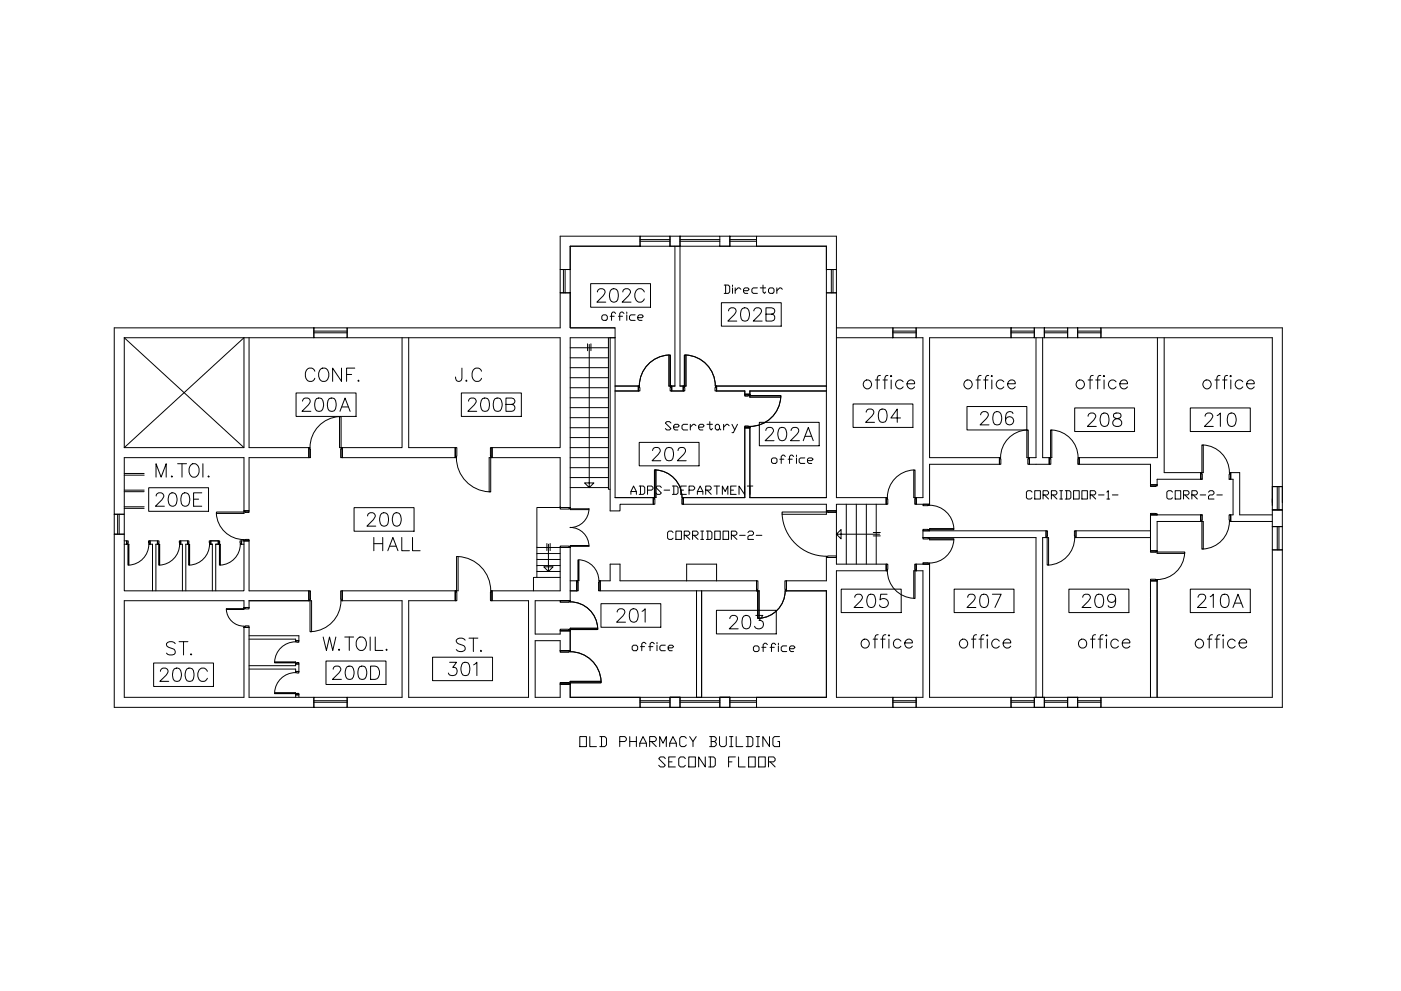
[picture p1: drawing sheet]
<svg xmlns="http://www.w3.org/2000/svg" width="420mm" height="297mm" viewBox="0 0 420 297" stroke-linecap="round" stroke-linejoin="round" font-family="sans-serif">
<!-- layer: 19-S$0$A-WALL -->
<g fill="none" stroke="#000" stroke-width=".3">
<path d="M168 70.8h24v3h-21v7h-3zM171 73.8h21M202.4 73.8v41.9h-1v1.5h3.5v-1.5h-1v-44.9h-3v3h3M215.9 70.8h3v3h-3M226.9 70.8h23.9v10h-3v-7h-20.9zM226.9 73.8h20.9M171 87.8h-3v10.5h-63.9v2.9h63.9v33h-20.5v3h20.5v14.9h3v-50.9h13.5M171 87.8v10.5h13.5v50.9M171 87.8v10.5h13.5M250.8 98.3h17v2.9h-17M274.8 98.3h28.4v2.9h-24.4v36h20.9v2h-20.9v11.9h-4v-1.9h2v-48h-2zM310.2 98.3h3v2.9h-3z"/>
<path d="M320.2 98.3h3v2.9h-3zM73.2 101.2v33h-35.9v-33h56.8v-2.9h-59.8v55.8h3v-16.9h35.9v15.9h1.5v-15.9h17.9v-3h-17.9v-33M120.6 101.2v33h-18v3h33.9v-3M122.6 101.2v33h13.9M183 101.2v51.9h2.9v-2h10M184.5 115.7h6.9v1.5h-6.9M247.8 115.7h-32.9v1.5h8.5v1h1.5v-1h22.9M310.7 101.2v36h-2v2h6v-2h-2v-36M347.1 101.2v36h-23.4v2h21.3v6.1h2v-1.6h13.6M349.1 101.2v40.5h11.3M136.5 134.2v3M323.7 137.2v2"/>
<path d="M73.2 153.1h1.5M168 152.1h.1M168 152.1h3M184.5 149.2h11.4v1.9M223.4 149.2h-18.5v1.9M223.4 149.2v-21h1.5v21h22.9v-61.4h3v61.4h15v1.9h-15v2h-3v-2h-42.9M345 159.1h-22.3v2h22.3M360.1 141.7v2M360.1 154.3v2M360.6 154.3h-15.6v10.8h2v-8.8h13.6M368.6 143.7h1.2v10.6h-1.1M368.7 141.7h3.1v12.6h9.8"/>
<path d="M368.7 156.3h12.9M369.1 141.7v2M369.1 154.3v2M381.6 152.8h3v5h-3zM381.6 152.8h3M381.6 157.8h3M381.6 145.9h3M384.6 150.6v-52.3h-54.4v2.9h51.4v50.3M34.3 160.1h3v17h35.9v-15h1.5v15h17.9v3h-17.9v2h-1.5v-2h-35.9v28.9h35.9v-20.9h1.5v20.9h19.4v3h-59.8zM102.6 177.1h33.9v3h-13.9v28.9h35.9v-28.9h-11v-3h20.5v-13h3v16h-10.5v9.9h7.5v-.9h3v5.9h-3v-3h-7.5v17h7.5v-4h3v4h21v3h-87.9v-3h16.5v-28.9h-18zM171 174.1h2v3M171 177.1h2"/>
<path d="M173 174.1v3M180 174.1v3M205.9 174.1h-20v-5h-2.9v5h-3v3h46.9v-3h-12M208.9 177.1v31.9h1.5v-31.9M247.8 177.1h-11.9v-3h11.9v-7h3v2h15v2h-15v37.9h17v3h-40.9v-3M247.8 177.1v31.9h-20.9M247.8 167.1h3M274.8 169.1h4v39.9h24.4v3h-28.4v-3h2v-37.9h-2zM345 174.1h2M347 173.8v35.2v-34.9h-2v34.9M200.9 209h3v3h-3zM215.9 209h3v3h-3z"/>
<path d="M310.2 209h3v3h-3zM310.7 209v-47.9h-33.9v-2h36.9v2h-1v47.9M320.2 209h3v3h-3zM330.2 209h51.4v-44.2h3v47.2h-54.4z"/>
</g>
<!-- layer: 19-S$0$A-WALL-PRHT -->
<g fill="none" stroke="#000" stroke-width=".3">
<path d="M37.3 142.4h5.9M37.3 141.9h5.9M37.3 147.4h5.9M37.3 146.9h5.9M37.3 152.4h5.9M37.3 151.9h5.9M37.3 162.1h.7v1h-.7M38 162.1v1M45.7 177.1v-14h-.7v-1h2.2v1h-.4v14M54.7 177.1v-14h-.5v-1h2v1h-.5v14M64.7 163.1h.8v-1h-2.3v1h.5v14M64.7 163.1h.8"/>
<path d="M64.7 163.1v14M73.2 162.1h-.8v1h.8M74.7 190.6h14.9v1.4h-.9v-.4h-14M74.7 199.5h14v-.5h.9v2.3h-.9v-.8h-14M88.7 209v-.7h.9v.7"/>
</g>
<!-- layer: 19-S$0$A-FLOR-BLOW -->
<path d="M168 152.1h-7v15.6M168 173.1h-8v4" fill="none" stroke="#000" stroke-width=".3"/>
<!-- layer: 19-S$0$A-FLOR-STRS -->
<g fill="none" stroke="#000" stroke-width=".3">
<path d="M171 104.2h11.5M171 107.2h11.5M171 110.2h11.5M171 113.2h11.5M171 116.2h11.5M171 119.2h11.5M171 122.2h11.5M171 125.2h11.5M171 128.2h11.5M171 131.2h11.5M171 134.2h11.5M171 137.2h11.5"/>
<path d="M171 146.1h11.5M171 140.2h11.5M171 143.1h11.5M250.8 153.1v14M253.8 151.1v18M256.8 151.1v18M259.8 151.1v18M262.8 151.1v18M161 164.1h7M161 165.9h7M161 169.5h7M161 171.3h7"/>
<path d="M168 167.7h-7v5.4"/>
</g>
<!-- layer: 19-S$0$A-COLS-CONC -->
<path d="M205.9 169.1h9v5h-9z" fill="none" stroke="#000" stroke-width=".3"/>
<!-- layer: 19-S$0$A-ANNO-TEXS -->
<g fill="none" stroke="#000" stroke-width=".3">
<path d="M94.4 111.3a1.46 1.46 0 0 0-1.7-1 1.46 1.46 0 0 0-1.1 1.6 1.75 1.75 0 0 0 .4 1.9 1.75 1.75 0 0 0 1.9 .3l.5-.7M95.9 110.9a1.48 1.48 0 0 1 1.7-.5 1.48 1.48 0 0 1 1 1.5 1.75 1.75 0 0 1-.4 1.9 1.75 1.75 0 0 1-1.9 .3 2.52 2.52 0 0 1-.4-3.2zM102.4 110.3v4l-2.6-4v4M103.9 112.2h1.6M106.4 110.3h-2.5v4M107.5 113.9l-.2 .2 .2 .2 .2-.2M138.5 110.3l-.1 3.6a.93 .93 0 0 1-1.6 0l-.2-.9M139.9 113.9l-.2 .2 .2 .2 .2-.2M144.4 111.3a1.46 1.46 0 0 0-1.7-1 1.46 1.46 0 0 0-1.1 1.6 1.75 1.75 0 0 0 .4 1.9 1.75 1.75 0 0 0 1.9 .3l.5-.7M262.5 113.9h1.3M264 112.5l-.7 .2-.2 .6v3.3M264.8 113.9h1.3"/>
<path d="M266.3 112.5l-.7 .2-.2 .6v3.3M267.3 112.5l.1 .2-.1 .2-.2-.2zM267.3 113.9v2.7M270.9 114.4a1.28 1.28 0 0 0-1.9-.1 1.28 1.28 0 0 0 0 1.8 1.28 1.28 0 0 0 1.9-.1M272 115h2.3a1.22 1.22 0 0 0-1.7-1 1.22 1.22 0 0 0-.4 2 1.17 1.17 0 0 0 2.1 0M292.7 113.9h1.3M294.2 112.5l-.7 .2-.2 .6v3.3M295 113.9h1.3M296.5 112.5l-.7 .2-.3 .6v3.3M297.4 112.5l.2 .2-.2 .2-.1-.2zM297.4 113.9v2.7M301 114.4a1.28 1.28 0 0 0-1.8-.1 1.28 1.28 0 0 0 0 1.8 1.28 1.28 0 0 0 1.8-.1"/>
<path d="M302.2 115h2.3a1.22 1.22 0 0 0-1.7-1 1.22 1.22 0 0 0-.4 2 1.17 1.17 0 0 0 2.1 0M326.3 113.9h1.4M327.8 112.5l-.7 .2-.2 .6v3.3M328.6 113.9h1.4M330.1 112.5l-.7 .2-.2 .6v3.3M331.1 112.5l.2 .2-.2 .2-.2-.2zM331.1 113.9v2.7M334.7 114.4a1.28 1.28 0 0 0-1.9-.1 1.28 1.28 0 0 0 0 1.8 1.28 1.28 0 0 0 1.9-.1M335.8 115h2.3a1.18 1.18 0 0 0-1.3-1.2 1.18 1.18 0 0 0-1 1.6 1.22 1.22 0 0 0 1 1.2 1.22 1.22 0 0 0 1.3-.6M364.4 113.9h1.3M365.9 112.5l-.8 .2-.2 .6v3.3M366.7 113.9h1.3"/>
<path d="M368.1 112.5l-.7 .2-.2 .6v3.3M369.1 112.5l.2 .2-.2 .2-.2-.2zM369.1 113.9v2.7M372.7 114.4a1.28 1.28 0 0 0-1.9-.1 1.28 1.28 0 0 0 0 1.8 1.28 1.28 0 0 0 1.9-.1M373.9 115h2.2a1.22 1.22 0 0 0-1.7-1 1.22 1.22 0 0 0-.3 2 1.17 1.17 0 0 0 2 0M53.3 139h2.6M54.6 139v4M57.4 139.2a1.52 1.52 0 0 1 2.3 1.3 1.75 1.75 0 0 1-.4 1.9 1.75 1.75 0 0 1-1.9 .4 2.49 2.49 0 0 1 0-3.6zM60.8 139v4M46.8 143v-4l1.5 4 1.5-4v4M51.5 142.6l-.1 .2 .1 .2 .2-.2M62.6 142.6l-.2 .2 .2 .2 .2-.2"/>
<path d="M112.1 161.1v4M112.1 163h2.7M114.8 161.1v4M116.3 165.1l1.5-4 1.6 4M116.9 163.7h1.9M120.5 161.1v4h2.3M123.7 161.1v4h2.3M52.5 192.9a1.46 1.46 0 0 0-1.4-.6 1.46 1.46 0 0 0-1.2 1l.4 .6 1.5 .6a.98 .98 0 0 1 .4 1.6 1.89 1.89 0 0 1-2.3-.3M53.7 192.3h2.7M55 192.3v4M57.3 195.9l-.2 .2 .2 .2 .2-.2M96.9 190.9l1 4.1 .9-4.1 1 4.1 .9-4.1"/>
<path d="M101.7 194.6l-.2 .1 .2 .3 .2-.3M103.4 190.9h2.7M104.7 190.9v4.1M107.6 191.1a1.52 1.52 0 0 1 2.3 1.4 1.75 1.75 0 0 1-.4 1.9 1.75 1.75 0 0 1-1.9 .3 2.4 2.4 0 0 1 0-3.6zM111 190.9v4.1M112.5 190.9v4.1h2.3M115.9 194.6l-.1 .1 .1 .3 .2-.3M139.5 191.9a1.71 1.71 0 0 0-2.7 0 1.07 1.07 0 0 0 .8 1.1l1.1 .4a.95 .95 0 0 1 .8 .7 .95 .95 0 0 1-.4 1 1.78 1.78 0 0 1-2.3-.4M140.6 191.3h2.7M142 191.3v4M144.2 194.9l-.1 .2 .1 .2 .3-.2M261.8 191.6h1.4"/>
<path d="M263.4 190.3l-.8 .2-.2 .5v3.2M264.1 191.6h1.3M265.7 190.3l-.8 .2-.2 .5v3.2M266.6 190.3l.2 .2-.2 .1-.2-.1zM266.6 191.6v2.6M270.2 192.2a1.26 1.26 0 0 0-1.9-.2 1.26 1.26 0 0 0 0 1.9 1.26 1.26 0 0 0 1.9-.2M271.3 192.7h2.3a1.14 1.14 0 0 0-1.1-1.2 1.14 1.14 0 0 0-1.2 1.2 1.27 1.27 0 0 0 .8 1.4 1.27 1.27 0 0 0 1.5-.4M291.4 191.6h1.3M292.9 190.3l-.8 .2-.2 .5v3.2M293.6 191.6h1.4M295.1 190.3l-.7 .2-.2 .5v3.2M296.1 190.3l.2 .2-.2 .1-.2-.1z"/>
<path d="M296.1 191.6v2.6M299.7 192.2a1.28 1.28 0 0 0-1.9-.2 1.28 1.28 0 0 0 0 1.9 1.28 1.28 0 0 0 1.9-.2M300.8 192.7h2.3a1.14 1.14 0 0 0-1.1-1.2 1.14 1.14 0 0 0-1.2 1.2 1.27 1.27 0 0 0 .8 1.4 1.27 1.27 0 0 0 1.5-.4M327 191.6h1.4M328.6 190.3l-.8 .2-.2 .5v3.2M329.3 191.6h1.4M330.8 190.3l-.7 .2-.2 .5v3.2M331.6 190.5l.2-.2 .2 .2-.2 .1zM331.8 191.6v2.6M335.4 192.2a1.28 1.28 0 0 0-1.9-.2 1.28 1.28 0 0 0 0 1.9 1.28 1.28 0 0 0 1.9-.2M336.6 192.7h2.3a1.18 1.18 0 0 0-1.4-1.2 1.18 1.18 0 0 0-.9 1.6 1.24 1.24 0 0 0 .9 1.1 1.24 1.24 0 0 0 1.4-.5M362.1 191.6h1.3"/>
<path d="M363.6 190.3l-.7 .2-.3 .5v3.2M364.4 191.6h1.3M365.9 190.3l-.8 .2-.2 .5v3.2M366.6 190.5l.2-.2 .2 .2-.2 .1zM366.8 191.6v2.6M370.4 192.2a1.28 1.28 0 0 0-1.9-.2 1.28 1.28 0 0 0 0 1.9 1.28 1.28 0 0 0 1.9-.2M371.6 192.7h2.3a1.14 1.14 0 0 0-1.2-1.2 1.14 1.14 0 0 0-1.1 1.2 1.27 1.27 0 0 0 .7 1.4 1.27 1.27 0 0 0 1.6-.4"/>
<circle cx="260.1" cy="115.2" r="1.31"/>
<circle cx="290.3" cy="115.2" r="1.31"/>
<circle cx="324" cy="115.2" r="1.31"/>
<circle cx="362" cy="115.2" r="1.31"/>
<circle cx="259.5" cy="192.9" r="1.32"/>
<circle cx="289" cy="192.9" r="1.32"/>
<circle cx="324.7" cy="192.9" r="1.34"/>
<circle cx="359.7" cy="192.9" r="1.32"/>
</g>
<!-- layer: 19-S$0$A-GLAZ-SILL -->
<g fill="none" stroke="#000" stroke-width=".3">
<path d="M192 70.8h8.9v3h-8.9zM203.9 70.8h12v3h-12zM218.9 70.8h8v3h-8zM94.1 98.3h10v2.9h-10zM168 80.8h3v7h-3zM247.8 80.8h3v7h-3zM267.8 98.3h7v2.9h-7zM303.2 98.3h7v2.9h-7zM313.2 98.3h7v2.9h-7zM323.2 98.3h7v2.9h-7zM34.3 154.1h3v6h-3zM381.6 145.9h3v6.9h-3z"/>
<path d="M381.6 157.8h3v7h-3zM94.1 209h10v3h-10zM192 209h8.9v3h-8.9zM203.9 209h12v3h-12zM218.9 209h8v3h-8zM267.8 209h7v3h-7zM303.2 209h7v3h-7zM313.2 209h7v3h-7zM323.2 209h7v3h-7z"/>
</g>
<!-- layer: 19-S$0$A-GLAZ -->
<g fill="none" stroke="#000" stroke-width=".3">
<path d="M192 72.3h8.9M192 71.8h8.9M203.9 72.3h12M203.9 71.8h12M218.9 72.3h8M218.9 71.8h8M94.1 99.8h10M94.1 99.2h10M169 80.8v7M169.5 80.8v7M249.3 80.8v7M249.8 80.8v7"/>
<path d="M267.8 99.8h7M267.8 99.2h7M303.2 99.8h7M303.2 99.2h7M313.2 99.8h7M313.2 99.2h7M323.2 99.8h7M323.2 99.2h7M35.3 154.1v6M35.7 154.1v6M383 145.9v6.9M383 157.8v7"/>
<path d="M383.6 145.9v6.9M383.6 157.8v7M94.1 210h10M94.1 210.5h10M192 210h8.9M192 210.5h8.9M203.9 210h12M203.9 210.5h12M218.9 210h8M218.9 210.5h8M267.8 210h7M267.8 210.5h7"/>
<path d="M303.2 210h7M303.2 210.5h7M313.2 210h7M313.2 210.5h7M323.2 210h7M323.2 210.5h7"/>
</g>
<!-- layer: 19-S$0$A-DOOR -->
<g fill="none" stroke="#000" stroke-width=".3">
<path d="M191.4 115.7h.4l.1 1.5h-.5zM200.6 106.4a9.3 9.3 0 0 0-8.9 9.3M200.6 106.4h.5v9.3h-.5zM201.1 115.7h.3v1.5h-.4zM204.9 115.7h.3l.2 1.5h-.5zM205.2 106.4h.5v9.3h-.5zM205.7 106.4a9.3 9.3 0 0 1 8.8 9.3M214.6 115.7h.3v1.5h-.5zM223.4 118.2h1.5v.3l-1.5 .2zM224.9 118.5h9.3v.5h-9.3zM234.1 119a9.3 9.3 0 0 1-9.2 8.8M92.6 134.2h.4l.1 .4v2.6h-.5z"/>
<path d="M101.8 124.9a9.3 9.3 0 0 0-8.8 9.2M101.8 124.9h.5v9.3h-.5zM102.3 134.2h.3v3h-.4zM136.5 134.2h.5l-.1 3h-.4zM136.9 137.2a10.3 10.3 0 0 0 9.7 10.2M146.7 137.2h.5v10.3h-.5zM147.1 134.2h.4v3h-.3l-.1-.5zM223.4 127.7l1.5 .1v.4h-1.5zM299.7 137.2h.4l.1 2h-.5zM307.9 128.9h.5v8.3h-.5zM307.9 128.9a8.3 8.3 0 0 0-7.8 8.3M308.4 137.2h.3v2h-.5z"/>
<path d="M314.7 137.2h.4v2h-.4zM315.1 128.9h.3v8.3h-.3zM315.4 128.9a8.3 8.3 0 0 1 7.9 8.3M323.3 137.2h.4v2h-.5zM360.4 133.4h.5v8.3h-.5zM360.8 133.4a8.3 8.3 0 0 1 7.9 8.2M64.9 153.9a8.3 8.3 0 0 0 8.2 7.8M64.9 153.5h8.3v.4h-8.3zM73.2 153.1h1.5v.5l-1.5-.1zM168 152.1h3v.4l-3 .1zM176.6 152.8h-5.6v-.3h5.6a5.6 5.6 0 0 1-5.6 5.6 5.7 5.7 0 0 1 5.6 5.6l-5.6 .1v-.3h5.6M195.9 149.2h.4l.1 .4v1.5h-.5z"/>
<path d="M196.3 140.9h.4v8.3h-.4zM196.7 140.9a8.3 8.3 0 0 1 7.8 8.2M204.6 149.2h.3v1.9h-.4zM234.5 153.5h13.3v.6h-13.3zM234.6 154.1a13.3 13.3 0 0 0 13.2 12.6M247.8 153.1h3v.5h-2.5l-.5-.1zM265.8 149.2h.3l.1 .4v1.5h-.4zM274 140.9a8.3 8.3 0 0 0-7.9 8.2M274 140.9h.4v8.3h-.4zM274.4 149.2h.4v1.9h-.5zM276.8 158.7l2 .1v.3h-2zM276.8 151.1h2v.4l-2 .1z"/>
<path d="M278.8 151.4a7.3 7.3 0 0 1 7.3 7M278.8 158.4h7.3v.4h-7.3zM313.7 159.1h.4l-.1 2h-.3zM322.2 159.1h.5v2h-.4l-.1-.4zM345 145.3h2v.4l-2 .1zM345 153.9l2 .1v.3h-2zM360.1 154.3h.5l-.2 2h-.3zM360.1 141.7h.3l.2 .4v1.6h-.5zM360.4 156.3h.5v8.3h-.5zM368.6 154.3h.5v2h-.4l-.1-.4zM368.7 156.3a8.3 8.3 0 0 1-7.9 8.3M368.7 141.7h.4v2h-.5z"/>
<path d="M38 162.1h.5l-.1 1h-.4zM38.4 163.1h.3v6.3h-.3zM44.5 162.1h.5v1h-.4zM44.6 163.1a6.3 6.3 0 0 1-5.9 6.3M47.2 162.1h.5l-.1 1h-.4zM47.6 163.1h.3v6.3h-.3zM53.8 162.1h.4v1h-.3zM53.9 163.1a6.3 6.3 0 0 1-6 6.3M56.2 162.1h.5l-.1 1h-.4zM56.6 163.1h.3v6.3h-.3zM62.8 162.1h.4v1h-.4zM62.8 163.1a6.3 6.3 0 0 1-5.9 6.3"/>
<path d="M65.5 162.1h.4l-.1 1h-.3zM65.8 163.1h.3v6.3h-.3zM72 162.1h.4v1h-.3zM72.1 163.1a6.3 6.3 0 0 1-6 6.3M73.2 161.8l1.5-.1v.4h-1.5zM92.6 177.1h.5l-.1 3h-.4zM102.2 177.1h.4v3h-.3l-.1-.5zM136.5 177.1h.4l.1 .4v2.6h-.5zM136.9 166.8h.5v10.3h-.5zM137.4 166.8a10.3 10.3 0 0 1 9.8 10.3M147.2 177.1h.3v3h-.4zM168 163.7h2.5l.5 .1v.3h-3z"/>
<path d="M173 174.1h.3l.1 .5v2.5h-.4zM173.3 167.8h.3v6.3h-.3zM173.6 167.8a6.3 6.3 0 0 1 6 6.3M179.6 174.1h.4v3h-.5zM226.9 174.1h.4l-.1 3h-.3zM227.2 177.1h.4v8.2h-.4zM235.4 174.1h.5v3h-.4l-.1-.5zM235.5 177.1a8.3 8.3 0 0 1-7.9 8.2M247.8 166.8l3-.2v.5h-3zM265.8 169.1h.4l-.1 2h-.3zM266.1 171.1a8.3 8.3 0 0 0 7.9 8.2M274 171.1h.4v8.3h-.4z"/>
<path d="M274.3 169.1h.5v2h-.4zM276.8 161.1h2v.4l-2 .1zM276.8 168.7l2 .1v.3h-2zM278.8 161.5h7.3v.3h-7.3zM286.1 161.8a7.3 7.3 0 0 1-7.3 7M314 161.1h.5v8.3h-.5zM322.3 161.1a8.3 8.3 0 0 1-7.9 8.3M345 165.1h2v.4h-2zM345 173.6h1.6l.4 .2v.3h-2zM347 165.5h8.3v.4h-8.3zM355.3 165.8a8.3 8.3 0 0 1-8.3 7.9M67.9 182.4h5.3v.3h-5.3z"/>
<path d="M67.9 182.7a5.3 5.3 0 0 0 5.2 5M73.2 182.1h1.5v.4l-1.5-.1zM73.2 187.7l1.5-.1v.5h-1.5zM82.4 198.4h6.3v.3h-6.3zM88.6 192.4a6.3 6.3 0 0 0-6.2 6M88.7 198.7l.9-.1v.4h-.9zM88.7 192h.9v.5l-.9-.1zM93 180.1h.4v9.3h-.4zM102.2 180a9.3 9.3 0 0 1-8.8 9.3M168 195h3v.4l-3 .1zM168 188.6h2.5l.5 .1v.4h-3zM168 180.1h3v.3l-3 .1z"/>
<path d="M171 195.3a9.3 9.3 0 0 1 9.3 8.9M171 180.4a8.3 8.3 0 0 1 8.2 7.9M171 188.3h8.3v.4h-8.3zM82.4 207.6h6.3v.3h-6.3zM88.6 201.6a6.3 6.3 0 0 0-6.2 6M88.7 207.9l.9-.1v.5h-.9zM88.7 201.3h.9v.4l-.9-.1zM168 204.6h2.5l.5 .1v.3h-3zM171 204.2h9.3v.5h-9.3z"/>
</g>
<!-- layer: 19-S$0$A-FLOR-VOID -->
<path d="M37.3 101.2l35.9 33M73.2 101.2l-35.9 33" fill="none" stroke="#000" stroke-width=".3"/>
<!-- layer: 19-S$0$A-FLOR-STHR -->
<path d="M182.5 101.2v45.5h.5" fill="none" stroke="#000" stroke-width=".3"/>
<!-- layer: 19-S$0$A-FLOR-STRS-LDER -->
<path d="M176.2 103.1v2M176.7 103.2v42.9l-1.4-1.3h2.8l-1.4 1.3M177.2 103.1v2M261.9 159.6h2.1M164 162.9v2.1M164.5 163.1v8.2l-1.4-1.4h2.8l-1.4 1.4M165 162.9v2.1M250.8 160.1l1.4 1.4v-2.8l-1.4 1.4h13M261.9 160.6h2.1" fill="none" stroke="#000" stroke-width=".3"/>
<!-- layer: 19-S$0$A-FLOR-IDEN -->
<g fill="none" stroke="#000" stroke-width=".3">
<path d="M177.1 85h18v7.1h-18zM179.2 87.5l.3-.7 1.2-.3a.97 .97 0 0 1 .6 1.6l-2.3 2.5h2.7M183.4 86.8a1.28 1.28 0 0 1 1.9 .5 3.5 3.5 0 0 1-.4 3.1 1.27 1.27 0 0 1-1.9-.6 3.2 3.2 0 0 1 .4-3zM186.8 87.5a.94 .94 0 0 1 .8-1h.7a.99 .99 0 0 1 .6 1.6l-2.3 2.5h2.6M193.2 87.5a1.46 1.46 0 0 0-1.6-1 1.46 1.46 0 0 0-1.2 1.6 1.75 1.75 0 0 0 .4 1.9 1.75 1.75 0 0 0 1.9 .4l.5-.8M216.3 90.7h18v7.1h-18zM218.5 93.2l.4-.7 1.1-.2a.99 .99 0 0 1 .6 1.5l-2.3 2.4h2.7M222.6 92.5a1.27 1.27 0 0 1 2 .5 3.2 3.2 0 0 1-.4 3.1 1.33 1.33 0 0 1-1.9-.6 3.4 3.4 0 0 1 .3-3zM226.1 93.2l.4-.7 1.1-.2a.97 .97 0 0 1 .6 1.5l-2.3 2.4h2.7M229.7 94.2h1.7l.6-.2a.88 .88 0 0 0 0-1.5l-.6-.2h-1.7v3.9h1.7a1.04 1.04 0 0 0 1-1 1.04 1.04 0 0 0-1-1M88.8 117.8h18v7h-18zM94.9 119.5a1.32 1.32 0 0 1 1.9 .6 3.2 3.2 0 0 1-.4 3 1.33 1.33 0 0 1-1.9-.6 3.5 3.5 0 0 1 .4-3z"/>
<path d="M98.7 119.5a1.32 1.32 0 0 1 1.9 .6 3.5 3.5 0 0 1-.3 3 1.33 1.33 0 0 1-1.9-.6 3.5 3.5 0 0 1 .3-3zM138.4 117.8h18v7h-18zM144.7 119.5a1.33 1.33 0 0 1 1.9 .6 3.5 3.5 0 0 1-.4 3 1.32 1.32 0 0 1-1.9-.6 3.2 3.2 0 0 1 .4-3zM148.5 119.5a1.32 1.32 0 0 1 1.9 .6 3.2 3.2 0 0 1-.4 3 1.33 1.33 0 0 1-1.9-.6 3.5 3.5 0 0 1 .4-3zM90.7 120.2l.4-.7a1.33 1.33 0 0 1 1.8 .2 1.27 1.27 0 0 1-.4 1.7l-1.9 1.9h2.6M102 123.3l1.5-4 1.5 4M102.5 122h2M140.5 120.2l.2-.5a1.33 1.33 0 0 1 1.7-.2 .91 .91 0 0 1 .2 1.3l-2.3 2.5h2.7M151.7 121.2h1.7l.6-.2a.92 .92 0 0 0 0-1.5l-2.3-.2v4h1.7a1.04 1.04 0 0 0 1-1 1.04 1.04 0 0 0-1-1.1M191.7 132.6h17.9v7h-17.9zM195.7 135.1l.2-.6a1.33 1.33 0 0 1 1.7-.2 .91 .91 0 0 1 .2 1.4l-2.2 2.4h2.6M199.9 134.3a1.33 1.33 0 0 1 1.9 .6 3.5 3.5 0 0 1-.4 3 1.32 1.32 0 0 1-1.9-.6 3.2 3.2 0 0 1 .4-3z"/>
<path d="M203.3 135.1l.2-.6a1.33 1.33 0 0 1 1.7-.2 1.21 1.21 0 0 1-.2 1.9l-1.9 1.9h2.7M227.7 126.6h18v7h-18zM229.7 129l.1-.5a1.33 1.33 0 0 1 1.8-.2 .91 .91 0 0 1 .1 1.3l-2.2 2.5h2.6M233.8 128.3a1.32 1.32 0 0 1 1.9 .6 3.1 3.1 0 0 1-.4 3 1.23 1.23 0 0 1-1.8-.6 3.3 3.3 0 0 1 .3-3zM237.3 129l.3-.7a1.33 1.33 0 0 1 1.8 .2 1.27 1.27 0 0 1-.4 1.7l-1.9 1.9h2.6M240.9 132.1l1.5-4 1.5 4M241.4 130.8h1.9M255.8 121.1h18v7h-18zM259.8 123.5l.4-.7a1.33 1.33 0 0 1 1.7 .2 1.27 1.27 0 0 1-.4 1.7l-1.9 1.9h2.7M264 122.8a1.33 1.33 0 0 1 1.9 .6 3.5 3.5 0 0 1-.4 3 1.32 1.32 0 0 1-1.9-.6 3.5 3.5 0 0 1 .4-3zM270.1 125.3h-2.9l1.9-2.7v4M290 121.8h17.9v7.1h-17.9z"/>
<path d="M294.1 124.3l.4-.7 1.1-.2a.97 .97 0 0 1 .6 1.5l-2.3 2.5h2.7M298.3 123.6a1.27 1.27 0 0 1 1.9 .5 3.2 3.2 0 0 1-.4 3.1 1.33 1.33 0 0 1-1.9-.6 3.4 3.4 0 0 1 .4-3zM303.8 124a1.12 1.12 0 0 0-1.7-.4 3.1 3.1 0 0 0 0 3.6 1.23 1.23 0 0 0 1.8-.5 1.23 1.23 0 0 0-.8-1.7 1.23 1.23 0 0 0-1.5 1M322.3 122.3h17.9v7h-17.9zM326.3 124.8a.94 .94 0 0 1 .8-1h.7a.99 .99 0 0 1 .6 1.5l-2.3 2.5h2.7M330.5 124a1.28 1.28 0 0 1 1.9 .6 3.5 3.5 0 0 1-.4 3 1.27 1.27 0 0 1-1.9-.5 3.2 3.2 0 0 1 .4-3.1zM334.1 124a.81 .81 0 0 0 .4 1.3 1.68 1.68 0 0 1 1.9 1.8 1.39 1.39 0 0 1-1.6 .8 1.39 1.39 0 0 1-1.1-1.4 1.89 1.89 0 0 1 1.9-1.2 .81 .81 0 0 0 .4-1.3l-.5-.2zM357 122.3h18v7h-18zM361.4 124.8a.94 .94 0 0 1 .8-1h.7a.99 .99 0 0 1 .6 1.5l-2.3 2.5h2.7M365 124.6l1-.8v4M368.6 124a1.27 1.27 0 0 1 1.9 .6 3.2 3.2 0 0 1-.4 3 1.28 1.28 0 0 1-1.9-.5 3.5 3.5 0 0 1 .4-3.1zM44.6 146.2h17.9v7.1h-17.9z"/>
<path d="M46.8 148.7a.94 .94 0 0 1 .8-1h.8a.99 .99 0 0 1 .5 1.5l-2.3 2.5h2.7M51 147.9a1.23 1.23 0 0 1 1.9 .6 3.2 3.2 0 0 1-.4 3 1.23 1.23 0 0 1-1.9-.5 3.2 3.2 0 0 1 .4-3.1zM54.8 147.9a1.27 1.27 0 0 1 1.9 .6 3.2 3.2 0 0 1-.4 3 1.28 1.28 0 0 1-1.9-.5 3.5 3.5 0 0 1 .4-3.1zM58.1 149.6h1.5M60.5 147.7h-2.4v4h2.4M106.2 152.2h18v7h-18zM110.3 154.7a.94 .94 0 0 1 .7-1h.8a.99 .99 0 0 1 .5 1.5l-2.3 2.5h2.7M114.4 153.9a1.28 1.28 0 0 1 1.9 .5 3.5 3.5 0 0 1-.3 3.1 1.27 1.27 0 0 1-1.9-.6 3.2 3.2 0 0 1 .3-3zM118.2 153.9a1.27 1.27 0 0 1 1.9 .5 3.2 3.2 0 0 1-.4 3.1 1.23 1.23 0 0 1-1.8-.6 3.3 3.3 0 0 1 .3-3zM252.3 176.6h18v7h-18zM256.3 179l.2-.5a1.33 1.33 0 0 1 1.7-.2 .91 .91 0 0 1 .2 1.3l-2.3 2.5h2.7M260.5 178.3a1.28 1.28 0 0 1 1.9 .6 3.2 3.2 0 0 1-.3 3 1.27 1.27 0 0 1-1.9-.6 3.2 3.2 0 0 1 .3-3z"/>
<path d="M266 178.1h-1.9l-.2 1.7a1.42 1.42 0 0 1 2.2-.1 1.42 1.42 0 0 1-.3 2.2 1.42 1.42 0 0 1-2-.6M286.1 176.6h18v7h-18zM290.2 179l.3-.7a1.33 1.33 0 0 1 1.8 .2 1.27 1.27 0 0 1-.4 1.7l-1.9 1.9h2.7M294.4 178.3a1.32 1.32 0 0 1 1.9 .6 3.1 3.1 0 0 1-.4 3 1.28 1.28 0 0 1-1.9-.6 3.5 3.5 0 0 1 .4-3zM297.6 178.1h2.6l-1.8 4M320.6 176.6h18v7h-18zM324.7 179l.2-.5a1.33 1.33 0 0 1 1.7-.2 .91 .91 0 0 1 .2 1.3l-2.3 2.5h2.7M328.9 178.3a1.33 1.33 0 0 1 1.9 .6 3.4 3.4 0 0 1-.4 3 1.27 1.27 0 0 1-1.9-.6 3.2 3.2 0 0 1 .4-3zM334.6 179.4a1.23 1.23 0 0 1-1.7 1 1.23 1.23 0 0 1-.5-1.9 1.23 1.23 0 0 1 2 .2 3.7 3.7 0 0 1-.4 3.2 1.13 1.13 0 0 1-1.7-.4M357 176.6h18v7h-18zM359.3 179l.4-.7a1.33 1.33 0 0 1 1.7 .2 1.27 1.27 0 0 1-.4 1.7l-1.9 1.9h2.7M362.9 178.9l1-.8v4"/>
<path d="M366.5 178.3a1.32 1.32 0 0 1 1.9 .6 3.4 3.4 0 0 1-.3 3 1.28 1.28 0 0 1-1.9-.6 3.5 3.5 0 0 1 .3-3zM46.1 198.7h17.9v7.1h-17.9zM97.8 198.1h18v7.1h-18zM104.1 199.8a1.28 1.28 0 0 1 1.9 .6 3.2 3.2 0 0 1-.4 3.1 1.28 1.28 0 0 1-1.9-.6 3.2 3.2 0 0 1 .4-3.1zM107.9 199.8a1.32 1.32 0 0 1 1.9 .6 3.2 3.2 0 0 1-.4 3.1 1.33 1.33 0 0 1-1.9-.6 3.5 3.5 0 0 1 .4-3.1zM111.1 199.7h1.4a2.11 2.11 0 0 1 1.4 1.9 2.11 2.11 0 0 1-1.4 2h-1.4zM129.7 197h18v7h-18zM134.8 198.5h2.1l-1.1 1.5a1.27 1.27 0 0 1 1.3 1.5 1.27 1.27 0 0 1-1.7 1l-.6-.2-.3-.6M138.8 198.7a1.33 1.33 0 0 1 1.9 .6 3.5 3.5 0 0 1-.4 3 1.32 1.32 0 0 1-1.9-.6 3.2 3.2 0 0 1 .4-3zM142 199.3l1-.8v4M180.2 180.9h18v7.1h-18zM185.1 183.4l.4-.7 1.1-.2a.97 .97 0 0 1 .6 1.5l-2.3 2.5h2.7"/>
<path d="M189.3 182.7a1.27 1.27 0 0 1 1.9 .5 3.2 3.2 0 0 1-.4 3.1 1.28 1.28 0 0 1-1.9-.6 3.5 3.5 0 0 1 .4-3zM192.5 183.2l1-.7v4M214.9 182.9h17.9v7.1h-17.9zM218.9 185.4l.4-.7 1.1-.2a.97 .97 0 0 1 .6 1.5l-2.3 2.5h2.7M223.1 184.7a1.28 1.28 0 0 1 1.9 .5 3.5 3.5 0 0 1-.4 3.1 1.28 1.28 0 0 1-1.9-.6 3.5 3.5 0 0 1 .4-3zM226.7 184.5h2.1l-1.2 1.5a1.29 1.29 0 0 1 1.4 1.5 1.29 1.29 0 0 1-1.7 1l-.6-.2-.4-.6M369.8 182.1l1.5-4 1.5 4M370.3 180.8h2M48.1 201.2l.4-.7 1.1-.2a.97 .97 0 0 1 .6 1.5l-2.3 2.4h2.7M52.3 200.5a1.27 1.27 0 0 1 1.9 .5 3.2 3.2 0 0 1-.4 3.1 1.33 1.33 0 0 1-1.9-.6 3.4 3.4 0 0 1 .4-3zM56.1 200.5a1.28 1.28 0 0 1 1.9 .5 3.5 3.5 0 0 1-.4 3.1 1.32 1.32 0 0 1-1.9-.6 3.1 3.1 0 0 1 .4-3zM62.2 201.2a1.48 1.48 0 0 0-1.7-1 1.48 1.48 0 0 0-1.2 1.6 1.75 1.75 0 0 0 .4 1.9 1.75 1.75 0 0 0 1.9 .4l.6-.8"/>
<path d="M99.9 200.6l.2-.6a1.33 1.33 0 0 1 1.7-.2 .91 .91 0 0 1 .2 1.4l-2.3 2.4h2.7"/>
</g>
<!-- layer: WALL -->
<path d="M191.4 115.7v1.5M201.4 115.7v1.5M204.9 115.7v1.5M214.9 115.7v1.5M223.4 118.2h1.5M223.4 128.2h1.5" fill="none" stroke="#000" stroke-width=".3"/>
<!-- layer: 0 -->
<g fill="none" stroke="#000" stroke-width=".3">
<path d="M173.9 220.8h2v3h-2zM176.9 220.8v3h2M179.9 220.8h1.5l.5 .5v2l-.5 .5h-1.5M180.4 220.8v3M185.9 222.3h1.5l.4-.5v-.5l-.4-.5h-1.5v3M188.9 220.8v3M188.9 222.3h2M190.9 220.8v3M191.9 223.8v-1l.9-2 1.1 2v1M191.9 222.8h2M194.8 222.3h1.6l.4-.5v-.5l-.4-.5h-1.6v3M195.3 222.3l1.5 1.5"/>
<path d="M197.8 223.8v-3l1.1 2 .9-2v3M199.5 227.4l-.4-.5h-1.1l-.5 .5 2 2-.4 .5h-1.1l-.5-.5M200.5 228.4h1.1M200.8 223.8v-1l1-2 1 2v1M200.8 222.8h2M202.5 226.9h-2v3h2M205.5 227.4l-.5-.5h-.9l-.5 .5v2l.5 .5h.9l.5-.5M205.8 221.3l-.5-.5h-1l-.5 .5v2l.5 .5h1l.5-.5M206.6 226.9h1.9v3h-1.9zM206.8 220.8l1 1.5v1.5M208.8 220.8l-1 1.5M211.5 226.9v3l-2-3v3"/>
<path d="M212.5 226.9h1.5l.5 .5v2l-.5 .5h-1.5M212.8 220.8h1.5l.5 .5v.5l-.5 .5M213 226.9v3M213.3 222.3h1l.5 .5v.5l-.5 .5h-1.5M213.3 220.8v3M215.8 220.8v2.5l.5 .5h1l.5-.5v-2.5M218.5 228.4h1M218.8 220.8h1M218.8 223.8h1M219.3 220.8v3M220.5 226.9h-2v3M220.8 220.8v3h2"/>
<path d="M221.5 226.9v3h2M223.8 220.8h1.5l.5 .5v2l-.5 .5h-1.5M224.3 220.8v3M224.5 226.9h2v3h-2zM226.8 220.8h1M226.8 223.8h1M227.3 220.8v3M227.5 226.9h2v3h-2zM230.5 228.4h1.5l.5-.5v-.5l-.5-.5h-1.5v3M230.8 220.8v3l-2-3v3M231 228.4l1.5 1.5M233.8 220.8h-1.5l-.5 .5v2l.5 .5h1.5v-1.5h-.5"/>
</g>
<!-- layer: GLAZ -->
<g fill="none" stroke="#000" stroke-width=".3">
<path d="M180.5 94.8l.4-.4h.8l.4 .4v.8l-.4 .4h-.8l-.4-.4zM183 94.8h1.2M184.6 94l-.4-.5h-.4l-.4 .5v2M185.5 94.8h1.2M187.1 94l-.4-.5h-.4l-.4 .5v2M188 93.5v.5M188 94.4v1.6M190.5 94.4h-1.3l-.4 .4v.8l.4 .4h1.3M191.3 95.2h1.2l.4-.4-.4-.4h-.8l-.4 .4v.8l.4 .4h.8M217.2 85.4h1.2l.4 .5v1.6l-.4 .4h-1.2M217.6 85.4v2.5M219.7 85.4v.5"/>
<path d="M219.7 86.3v1.6M220.5 86.3v1.6M222.2 86.7l-.4-.4h-.5l-.8 .8M223 87.1h1.3l.4-.4-.4-.4h-.9l-.4 .4v.8l.4 .4h.9M227.1 86.3h-1.2l-.4 .4v.8l.4 .4h1.2M228 86.3h1.6M228.8 85.4v2.1l.4 .4 .4-.4M230.5 86.7l.4-.4h.8l.4 .4v.8l-.4 .4h-.8l-.4-.4zM233 86.3v1.6M234.6 86.7l-.4-.4h-.4l-.8 .8M201.2 126.8l-.4-.4h-.8l-.5 .4 1.7 1.7-.4 .4h-.8l-.5-.4M202 128h1.3l.4-.4-.4-.4h-.8l-.5 .4v.9l.5 .4h.8"/>
<path d="M206.2 127.2h-1.3l-.4 .4v.9l.4 .4h1.3M207 127.2v1.7M208.7 127.6l-.4-.4h-.4l-.9 .8M209.5 128h1.3l.4-.4-.4-.4h-.9l-.4 .4v.9l.4 .4h.9M212 127.2h1.7M212.9 126.4v2.1l.4 .4 .4-.4M214.5 127.6l.4-.4h.5l.4 .4v.9l-.4 .4h-.5l-.4-.4zM215.8 128.5l.4 .4M217 127.2v1.7M218.7 127.6l-.5-.4h-.3l-.9 .8M219.5 127.2l.9 1.7M221.2 127.2l-1.3 2.5h-.4"/>
<path d="M231.4 137.6l.4-.3h.8l.4 .3v.9l-.4 .4h-.8l-.4-.4zM233.9 137.6h1.2M235.5 136.8l-.4-.4h-.4l-.4 .4v2.1M236.4 137.6h1.2M238 136.8l-.4-.4h-.4l-.4 .4v2.1M238.9 136.4v.4M238.9 137.3v1.6M241.4 137.3h-1.3l-.4 .3v.9l.4 .4h1.3M242.2 138.1h1.2l.5-.5-.5-.3h-.8l-.4 .3v.9l.4 .4h.8M189.2 148.2v-.9l.8-1.6 .9 1.6v.9M189.2 147.3h1.7M191.7 145.7h1.2l.5 .4v1.7l-.5 .4h-1.2"/>
<path d="M192.1 145.7v2.5M194.2 146.9h1.2l.4-.4v-.4l-.4-.4h-1.2v2.5M198.3 146.1l-.4-.4h-.8l-.4 .4 1.6 1.7-.4 .4h-.8l-.4-.4M199.2 146.9h1.6M201.6 145.7h1.3l.4 .4v1.7l-.4 .4h-1.3M201.9 159.6l-.5-.4h-.8l-.4 .4v1.7l.4 .4h.8l.5-.4M202.1 145.7v2.5M202.7 159.2h1.7v2.5h-1.7zM204.1 146.9h.9M205.8 145.7h-1.7v2.5h1.7M206.6 146.9h1.3l.4-.4v-.4l-.4-.4h-1.3v2.5M209.1 148.2v-.9l.9-1.6 .8 1.6v.9"/>
<path d="M209.1 147.3h1.7M210.2 159.2h.8M210.6 159.2v2.5M211.6 146.9h1.3l.4-.4v-.4l-.4-.4h-1.3v2.5M211.9 159.2h1.2l.4 .4v1.7l-.4 .4h-1.2M212.1 146.9l1.2 1.3M212.3 159.2v2.5M214.1 145.7h1.7M214.3 159.2h1.7v2.5h-1.7zM215 145.7v2.5M216.6 148.2v-2.5l.9 1.6 .8-1.6v2.5M216.8 159.2h1.7v2.5h-1.7z"/>
<path d="M219.1 146.9h.9M220.8 145.7h-1.7v2.5h1.7M223.3 145.7v2.5l-1.7-2.5v2.5M224.1 145.7h1.7M224.3 159.6l.4-.4h.9l.4 .4v.4l-.4 .5h-.9l-.4 .4v.8h1.7M224.9 145.7v2.5M309.5 147.5l-.4-.4h-.9l-.4 .4v1.7l.4 .4h.9l.4-.4M310.3 147.1h1.7v2.5h-1.7zM312.8 148.4h1.3l.4-.5v-.4l-.4-.4h-1.3v2.5M313.2 148.4l1.3 1.2M315.3 148.4h1.3l.4-.5v-.4l-.4-.4h-1.3v2.5M315.7 148.4l1.3 1.2"/>
<path d="M317.8 147.1h.9M317.8 149.6h.9M318.2 147.1v2.5M319.5 147.1h1.2l.5 .4v1.7l-.5 .4h-1.2M319.9 147.1v2.5M322 147.1h1.7v2.5h-1.7zM324.5 147.1h1.6v2.5h-1.6zM327 148.4h1.2l.4-.5v-.4l-.4-.4h-1.2v2.5M327.4 148.4l1.2 1.2M329.5 148.4h1.6M331.9 147.5l.5-.4v2.5M331.9 149.6h.9"/>
<path d="M333.6 148.4h1.7M351.6 147.5l-.4-.4h-.8l-.5 .4v1.7l.5 .4h.8l.4-.4M352.4 147.1h1.7v2.5h-1.7zM354.9 148.4h1.3l.4-.5v-.4l-.4-.4h-1.3v2.5M355.4 148.4l1.2 1.2M357.4 148.4h1.3l.4-.5v-.4l-.4-.4h-1.3v2.5M357.9 148.4l1.2 1.2M359.9 148.4h1.7M362.4 147.5l.5-.4h.8l.4 .4v.4l-.4 .5h-.8l-.5 .4v.8h1.7M364.9 148.4h1.7M205.2 160.5h1.2l.5-.5v-.4l-.5-.4h-1.2v2.5M205.6 160.5l1.3 1.2"/>
<path d="M207.7 160.5h1.2l.5-.5v-.4l-.5-.4h-1.2v2.5M208.1 160.5l1.3 1.2M210.2 161.7h.8M219.3 160.5h1.3l.4-.5v-.4l-.4-.4h-1.3v2.5M219.7 160.5l1.3 1.2M221.8 160.5h1.7M226.8 160.5h1.7M190 193.4h.8l.4 .4v.8l-.4 .4h-.8l-.4-.4v-.8zM192.1 193.8h1.2M193.7 193l-.4-.5h-.4l-.4 .5v2M194.5 193.8h1.3M196.2 193l-.4-.5h-.4l-.4 .5v2"/>
<path d="M197 192.5v.5M197 193.4v1.6M199.5 193.4h-1.2l-.4 .4v.8l.4 .4h1.2M200.4 194.2h1.2l.4-.4-.4-.4h-.8l-.4 .4v.8l.4 .4h.8M225.9 194l.5-.4h.8l.4 .4v.9l-.4 .4h-.8l-.5-.4zM228.4 194h1.3M230.1 193.2l-.4-.4h-.4l-.4 .4v2.1M230.9 194h1.3M232.6 193.2l-.4-.4h-.4l-.4 .4v2.1M233.4 192.8v.4M233.4 193.6v1.7M235.9 193.6h-1.2l-.4 .4v.9l.4 .4h1.2"/>
<path d="M236.8 194.5h1.2l.4-.5-.4-.4h-.8l-.4 .4v.9l.4 .4h.8"/>
</g>
</svg>
